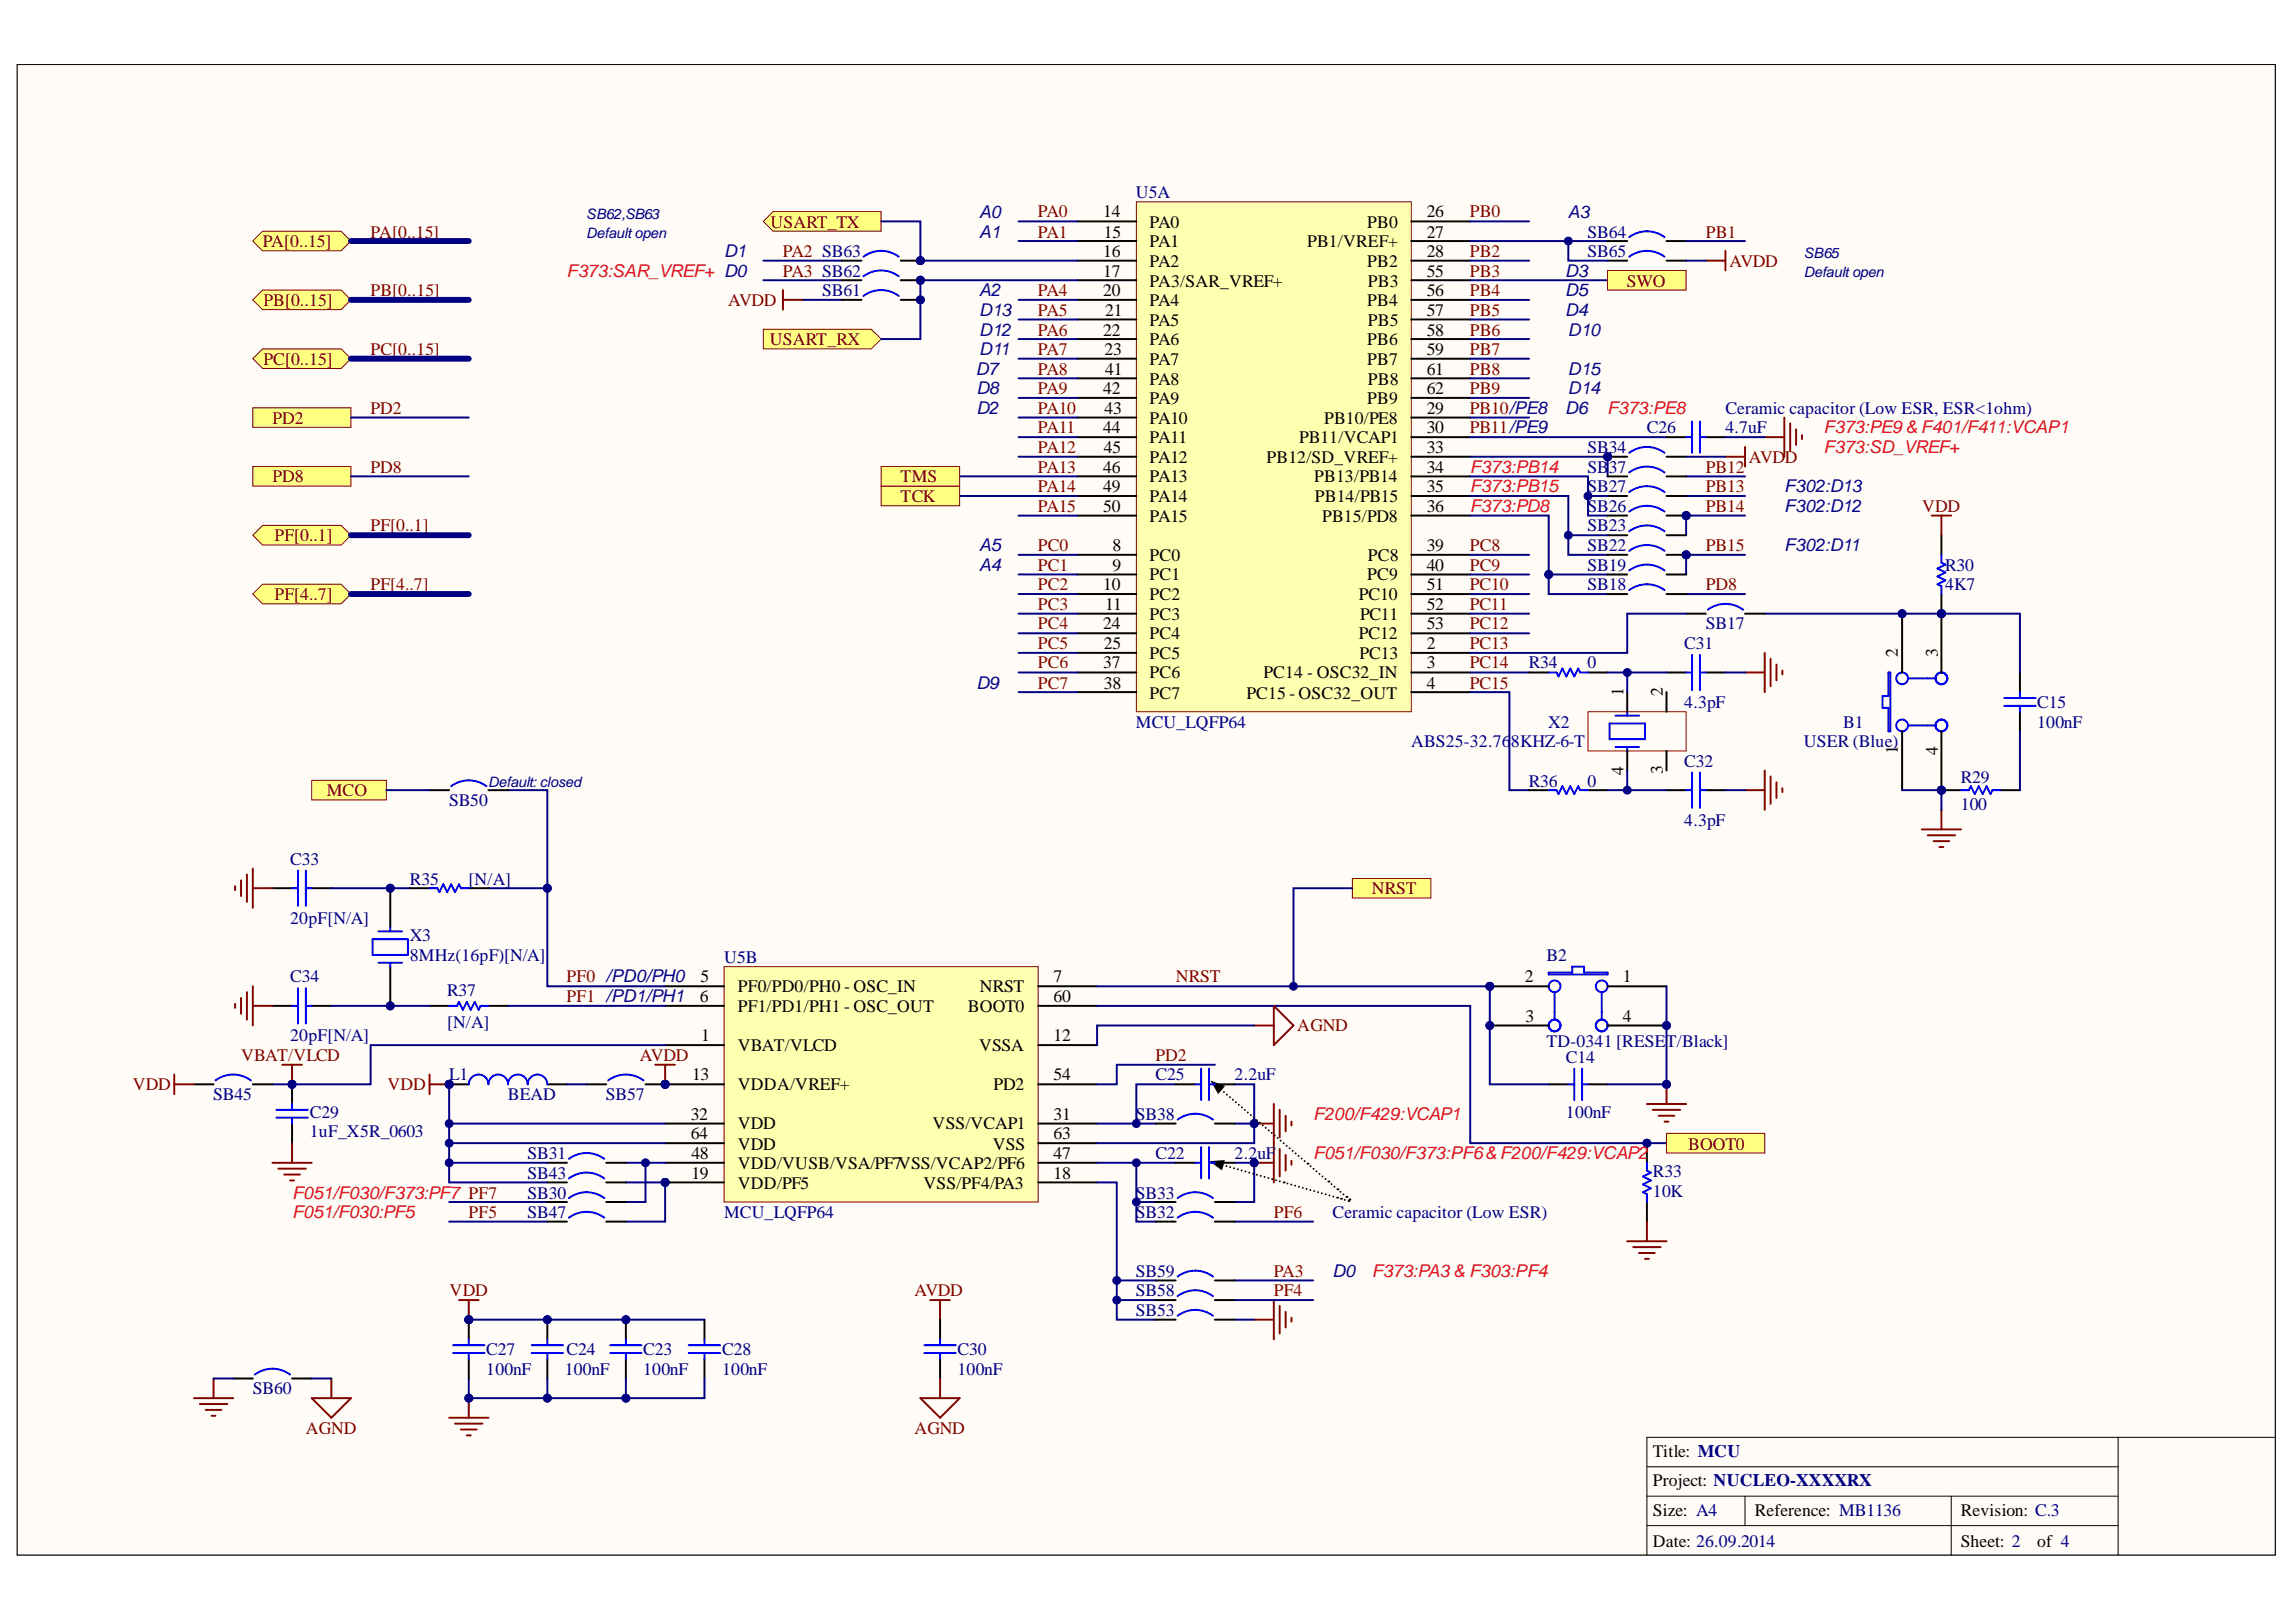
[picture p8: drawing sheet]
<svg xmlns="http://www.w3.org/2000/svg" width="297mm" height="210mm" viewBox="0 0 297 210" stroke-linecap="round" stroke-linejoin="round" font-family="sans-serif">
<defs><g id="words">
<g font-size="2.3" fill="#800000">
<text x="99.7" y="29.5">USART_TX</text>
<text x="134.3" y="28.1">PA0</text>
<text x="190.2" y="28.1">PB0</text>
<text x="34" y="32">PA[0..15]</text>
<text x="47.9" y="30.8">PA[0..15]</text>
<text x="101.3" y="35.8">PA3 SB62</text>
<text x="101.3" y="33.3">PA2 SB63</text>
<text x="134.3" y="30.8">PA1</text>
<text x="190.2" y="33.3">PB2</text>
<text x="190.2" y="35.8">PB3</text>
<text x="220.7" y="30.8">PB1</text>
<text x="223.7" y="34.6">AVDD</text>
<text x="34.1" y="39.6">PB[0..15]</text>
<text x="47.9" y="38.4">PB[0..15]</text>
<text x="94.2" y="39.6">AVDD</text>
<text x="134.3" y="38.4">PA4</text>
<text x="134.3" y="40.9">PA5</text>
<text x="190.2" y="40.9">PB5</text>
<text x="190.2" y="38.4">PB4</text>
<text x="210.5" y="37.1">SWO</text>
<text x="34.1" y="47.2">PC[0..15]</text>
<text x="47.9" y="46">PC[0..15]</text>
<text x="99.6" y="44.7">USART_RX</text>
<text x="134.3" y="43.4">PA6</text>
<text x="134.3" y="46">PA7</text>
<text x="190.2" y="43.4">PB6</text>
<text x="190.2" y="46">PB7</text>
<text x="47.9" y="53.6">PD2</text>
<text x="134.3" y="51">PA9</text>
<text x="134.3" y="53.6">PA10</text>
<text x="134.3" y="48.5">PA8</text>
<text x="190.2" y="53.6">PB10/PE8</text>
<text x="190.2" y="48.5">PB8</text>
<text x="190.2" y="51">PB9</text>
<text x="35.3" y="54.8">PD2</text>
<text x="134.3" y="56.1">PA11</text>
<text x="134.3" y="58.6">PA12</text>
<text x="190.2" y="56.1">PB11/PE9</text>
<text x="226.3" y="59.9">AVDD</text>
<text x="35.3" y="62.4">PD8</text>
<text x="47.9" y="61.2">PD8</text>
<text x="116.5" y="65">TCK</text>
<text x="116.5" y="62.4">TMS</text>
<text x="134.3" y="61.2">PA13</text>
<text x="134.3" y="63.7">PA14</text>
<text x="220.7" y="61.2">PB12</text>
<text x="220.7" y="63.7">PB13</text>
<text x="35.5" y="70">PF[0..1]</text>
<text x="47.9" y="68.8">PF[0..1]</text>
<text x="134.3" y="66.2">PA15</text>
<text x="134.3" y="71.3">PC0</text>
<text x="190.2" y="71.3">PC8</text>
<text x="220.7" y="66.2">PB14</text>
<text x="220.7" y="71.3">PB15</text>
<text x="248.7" y="66.2">VDD</text>
<text x="35.5" y="77.6">PF[4..7]</text>
<text x="47.9" y="76.4">PF[4..7]</text>
<text x="134.3" y="73.8">PC1</text>
<text x="134.3" y="76.4">PC2</text>
<text x="190.2" y="73.8">PC9</text>
<text x="190.2" y="76.4">PC10</text>
<text x="220.7" y="76.4">PD8</text>
<text x="134.3" y="78.9">PC3</text>
<text x="134.3" y="81.4">PC4</text>
<text x="134.3" y="84">PC5</text>
<text x="190.2" y="78.9">PC11</text>
<text x="190.2" y="81.4">PC12</text>
<text x="190.2" y="84">PC13</text>
<text x="134.3" y="86.5">PC6</text>
<text x="134.3" y="89.1">PC7</text>
<text x="190.2" y="86.5">PC14</text>
<text x="190.2" y="89.1">PC15</text>
<text x="42.3" y="103.1">MCO</text>
<text x="177.5" y="115.7">NRST</text>
<text x="73.3" y="127.1">PF0 /PD0/PH0</text>
<text x="73.3" y="129.7">PF1 /PD1/PH1</text>
<text x="152.1" y="127.1">NRST</text>
<text x="31.2" y="137.3">VBAT/VLCD</text>
<text x="82.8" y="137.3">AVDD</text>
<text x="149.5" y="137.3">PD2</text>
<text x="167.8" y="133.5">AGND</text>
<text x="17.2" y="141.1">VDD</text>
<text x="50.1" y="141.1">VDD</text>
<text x="218.4" y="148.8">BOOT0</text>
<text x="60.6" y="157.6">PF5</text>
<text x="164.8" y="157.6">PF6</text>
<text x="58.2" y="167.8">VDD</text>
<text x="118.3" y="167.8">AVDD</text>
<text x="164.8" y="165.2">PA3</text>
<text x="164.8" y="167.8">PF4</text>
<text x="39.6" y="185.5">AGND</text>
<text x="118.3" y="185.5">AGND</text>
</g>
<g font-size="2.3" fill="#0c0087">
<text x="126.7" y="28.2">A0</text>
<text x="202.8" y="28.2">A3</text>
<text x="126.7" y="30.8">A1</text>
<text x="202.5" y="35.8">D3</text>
<text x="126.7" y="38.4">A2</text>
<text x="202.5" y="40.9">D4</text>
<text x="202.5" y="38.4">D5</text>
<text x="126.3" y="53.6">D2</text>
<text x="202.5" y="53.6">D6</text>
<text x="230.8" y="63.7">F302:D13</text>
<text x="126.7" y="71.3">A5</text>
<text x="230.8" y="66.2">F302:D12</text>
<text x="230.8" y="71.3">F302:D11</text>
<text x="126.7" y="73.8">A4</text>
<text x="126.3" y="89.1">D9</text>
</g>
<g font-size="2.3">
<text x="142.7" y="28.1">14</text>
<text x="148.7" y="29.5">PA0</text>
<text x="176.9" y="29.5">PB0</text>
<text x="184.6" y="28.1">26</text>
<text x="142.7" y="33.3">16</text>
<text x="142.7" y="35.8">17</text>
<text x="142.8" y="30.8">15</text>
<text x="148.7" y="32">PA1</text>
<text x="148.7" y="34.6">PA2</text>
<text x="169.1" y="32">PB1/VREF+</text>
<text x="176.9" y="34.6">PB2</text>
<text x="184.6" y="30.8">27</text>
<text x="184.6" y="33.3">28</text>
<text x="184.6" y="35.8">55</text>
<text x="142.7" y="38.4">20</text>
<text x="143" y="40.9">21</text>
<text x="148.7" y="37.1">PA3/SAR_VREF+</text>
<text x="148.7" y="39.6">PA4</text>
<text x="176.9" y="39.6">PB4</text>
<text x="177" y="37.1">PB3</text>
<text x="184.6" y="38.4">56</text>
<text x="184.6" y="40.9">57</text>
<text x="142.7" y="43.4">22</text>
<text x="142.9" y="46">23</text>
<text x="148.7" y="42.2">PA5</text>
<text x="148.7" y="44.7">PA6</text>
<text x="148.7" y="47.2">PA7</text>
<text x="176.9" y="44.7">PB6</text>
<text x="176.9" y="47.2">PB7</text>
<text x="177" y="42.2">PB5</text>
<text x="184.6" y="43.4">58</text>
<text x="184.6" y="46">59</text>
<text x="142.7" y="51">42</text>
<text x="142.9" y="53.6">43</text>
<text x="143" y="48.5">41</text>
<text x="148.7" y="49.8">PA8</text>
<text x="148.7" y="52.3">PA9</text>
<text x="176.9" y="52.3">PB9</text>
<text x="177" y="49.8">PB8</text>
<text x="184.6" y="53.6">29</text>
<text x="184.6" y="48.5">61</text>
<text x="184.6" y="51">62</text>
<text x="142.7" y="56.1">44</text>
<text x="142.8" y="58.6">45</text>
<text x="148.7" y="54.8">PA10</text>
<text x="148.7" y="57.4">PA11</text>
<text x="148.7" y="59.9">PA12</text>
<text x="163.9" y="59.9">PB12/SD_VREF+</text>
<text x="168.1" y="57.4">PB11/VCAP1</text>
<text x="171.3" y="54.8">PB10/PE8</text>
<text x="184.6" y="56.1">30</text>
<text x="184.6" y="58.6">33</text>
<text x="142.7" y="61.2">46</text>
<text x="142.7" y="63.7">49</text>
<text x="148.7" y="62.4">PA13</text>
<text x="148.7" y="65">PA14</text>
<text x="170" y="62.4">PB13/PB14</text>
<text x="170.1" y="65">PB14/PB15</text>
<text x="184.6" y="61.2">34</text>
<text x="184.6" y="63.7">35</text>
<text x="142.7" y="66.2">50</text>
<text x="143.9" y="71.3">8</text>
<text x="148.7" y="67.5">PA15</text>
<text x="171.1" y="67.5">PB15/PD8</text>
<text x="184.6" y="66.2">36</text>
<text x="184.6" y="71.3">39</text>
<text x="142.7" y="76.4">10</text>
<text x="143.9" y="73.8">9</text>
<text x="148.7" y="72.6">PC0</text>
<text x="148.7" y="75.1">PC1</text>
<text x="148.7" y="77.6">PC2</text>
<text x="175.8" y="77.6">PC10</text>
<text x="176.9" y="75.1">PC9</text>
<text x="177" y="72.6">PC8</text>
<text x="184.6" y="73.8">40</text>
<text x="184.6" y="76.4">51</text>
<text x="142.7" y="81.4">24</text>
<text x="142.8" y="84">25</text>
<text x="143" y="78.9">11</text>
<text x="148.7" y="80.2">PC3</text>
<text x="148.7" y="82.7">PC4</text>
<text x="175.8" y="82.7">PC12</text>
<text x="176" y="80.2">PC11</text>
<text x="184.6" y="84">2</text>
<text x="184.6" y="78.9">52</text>
<text x="184.6" y="81.4">53</text>
<text x="142.7" y="86.5">37</text>
<text x="142.8" y="89.1">38</text>
<text x="148.7" y="85.2">PC5</text>
<text x="148.7" y="87.8">PC6</text>
<text x="163.4" y="87.8">PC14 - OSC32_IN</text>
<text x="175.9" y="85.2">PC13</text>
<text x="184.6" y="86.5">3</text>
<text x="184.6" y="89.1">4</text>
<text x="245.5" y="85" transform="rotate(-90 245.5 85)">2</text>
<text x="250.7" y="85" transform="rotate(-90 250.7 85)">3</text>
<text x="148.7" y="90.4">PC7</text>
<text x="161.2" y="90.4">PC15 - OSC32_OUT</text>
<text x="210" y="90.1" transform="rotate(-90 210 90.1)">1</text>
<text x="215.1" y="90.1" transform="rotate(-90 215.1 90.1)">2</text>
<text x="210" y="100.3" transform="rotate(-90 210 100.3)">4</text>
<text x="215.1" y="100.2" transform="rotate(-90 215.1 100.2)">3</text>
<text x="245.5" y="97.6" transform="rotate(-90 245.5 97.6)">1</text>
<text x="250.7" y="97.7" transform="rotate(-90 250.7 97.7)">4</text>
<text x="90.6" y="129.7">6</text>
<text x="90.6" y="127.1">5</text>
<text x="95.5" y="128.4">PF0/PD0/PH0 - OSC_IN</text>
<text x="95.5" y="130.9">PF1/PD1/PH1 - OSC_OUT</text>
<text x="125.2" y="130.9">BOOT0</text>
<text x="126.7" y="128.4">NRST</text>
<text x="136.3" y="127.1">7</text>
<text x="136.3" y="129.7">60</text>
<text x="197.3" y="127.1">2</text>
<text x="209.9" y="127.1">1</text>
<text x="90.7" y="134.7">1</text>
<text x="95.5" y="136">VBAT/VLCD</text>
<text x="126.7" y="136">VSSA</text>
<text x="136.3" y="134.7">12</text>
<text x="197.3" y="132.2">3</text>
<text x="209.9" y="132.2">4</text>
<text x="89.5" y="139.8">13</text>
<text x="95.5" y="141.1">VDDA/VREF+</text>
<text x="128.5" y="141.1">PD2</text>
<text x="136.3" y="139.8">54</text>
<text x="89.4" y="144.9">32</text>
<text x="89.4" y="147.4">64</text>
<text x="95.5" y="146.2">VDD</text>
<text x="95.5" y="148.8">VDD</text>
<text x="120.7" y="146.2">VSS/VCAP1</text>
<text x="128.4" y="148.8">VSS</text>
<text x="136.3" y="144.9">31</text>
<text x="136.3" y="147.4">63</text>
<text x="89.5" y="152.6">19</text>
<text x="89.5" y="150">48</text>
<text x="95.5" y="153.8">VDD/PF5</text>
<text x="95.5" y="151.3">VDD/VUSB/VSA/PF7VSS/VCAP2/PF6</text>
<text x="119.5" y="153.8">VSS/PF4/PA3</text>
<text x="136.3" y="152.6">18</text>
<text x="136.3" y="150">47</text>
<text x="213.8" y="188.6">Title: MCU</text>
<text x="213.8" y="196.2">Size: A4</text>
<text x="213.8" y="192.4">Project: NUCLEO-XXXXRX</text>
<text x="227" y="196.2">Reference: MB1136</text>
<text x="253.7" y="196.2">Revision: C.3</text>
<text x="213.8" y="200.1">Date: 26.09.2014</text>
<text x="253.7" y="200.1">Sheet: 2</text>
<text x="263.6" y="200.1">of 4</text>
</g>
<g font-size="2.3" fill="#000080">
<text x="147" y="25.6">U5A</text>
<text x="205.4" y="30.8">SB64</text>
<text x="205.4" y="33.3">SB65</text>
<text x="106.4" y="38.4">SB61</text>
<text x="223.2" y="53.6">Ceramic capacitor (Low ESR, ESR&lt;1ohm)</text>
<text x="205.4" y="58.6">SB34</text>
<text x="213.1" y="56.1">C26</text>
<text x="223.2" y="56.1">4.7uF</text>
<text x="205.4" y="63.7">SB27</text>
<text x="205.4" y="61.2">SB37</text>
<text x="205.4" y="66.2">SB26</text>
<text x="205.4" y="68.8">SB23</text>
<text x="205.4" y="71.3">SB22</text>
<text x="205.4" y="73.8">SB19</text>
<text x="205.4" y="76.4">SB18</text>
<text x="251.6" y="73.8">R30</text>
<text x="251.6" y="76.4">4K7</text>
<text x="217.9" y="84">C31</text>
<text x="220.7" y="81.4">SB17</text>
<text x="197.8" y="86.5">R34</text>
<text x="205.4" y="86.5">0</text>
<text x="147" y="94.2">MCU_LQFP64</text>
<text x="200.3" y="94.2">X2</text>
<text x="217.9" y="91.7">4.3pF</text>
<text x="238.4" y="94.2">B1</text>
<text x="263.6" y="91.7">C15</text>
<text x="263.6" y="94.2">100nF</text>
<text x="182.6" y="96.7">ABS25-32.76</text>
<text x="195.5" y="96.7">8KHZ-6-T</text>
<text x="197.8" y="101.8">R36</text>
<text x="205.4" y="101.8">0</text>
<text x="217.9" y="99.3">C32</text>
<text x="233.4" y="96.7">USER (Blue)</text>
<text x="253.7" y="101.3">R29</text>
<text x="58.1" y="104.3">SB50</text>
<text x="217.9" y="106.9">4.3pF</text>
<text x="253.7" y="104.8">100</text>
<text x="37.5" y="111.9">C33</text>
<text x="37.5" y="119.5">20pF[N/A]</text>
<text x="53" y="114.5">R35</text>
<text x="60.6" y="114.5">[N/A]</text>
<text x="53" y="121.8">X3</text>
<text x="53" y="124.4">8MHz(16pF)[N/A]</text>
<text x="93.7" y="124.6">U5B</text>
<text x="200.1" y="124.4">B2</text>
<text x="37.5" y="127.1">C34</text>
<text x="57.8" y="128.9">R37</text>
<text x="37.5" y="134.7">20pF[N/A]</text>
<text x="57.8" y="133">[N/A]</text>
<text x="200.1" y="135.5">TD-0341 [RESET/Black]</text>
<text x="202.6" y="137.5">C14</text>
<text x="27.6" y="142.4">SB45</text>
<text x="58.1" y="139.8">L1</text>
<text x="65.7" y="142.4">BEAD</text>
<text x="78.4" y="142.4">SB57</text>
<text x="149.5" y="139.8">C25</text>
<text x="159.7" y="139.8">2.2uF</text>
<text x="40.1" y="144.6">C29</text>
<text x="40.1" y="147.2">1uF_X5R_0603</text>
<text x="147" y="144.9">SB38</text>
<text x="202.6" y="144.6">100nF</text>
<text x="68.2" y="150">SB31</text>
<text x="68.2" y="152.6">SB43</text>
<text x="68.2" y="155.1">SB30</text>
<text x="147" y="155.1">SB33</text>
<text x="149.5" y="150">C22</text>
<text x="159.7" y="150">2.2uF</text>
<text x="213.8" y="152.3">R33</text>
<text x="213.8" y="154.9">10K</text>
<text x="68.2" y="157.6">SB47</text>
<text x="93.7" y="157.6">MCU_LQFP64</text>
<text x="147" y="157.6">SB32</text>
<text x="172.4" y="157.6">Ceramic capacitor (Low ESR)</text>
<text x="147" y="165.2">SB59</text>
<text x="147" y="167.8">SB58</text>
<text x="147" y="170.3">SB53</text>
<text x="62.9" y="175.4">C27</text>
<text x="62.9" y="177.9">100nF</text>
<text x="73.1" y="177.9">100nF</text>
<text x="73.3" y="175.4">C24</text>
<text x="83.2" y="175.4">C23</text>
<text x="83.2" y="177.9">100nF</text>
<text x="93.4" y="175.4">C28</text>
<text x="93.4" y="177.9">100nF</text>
<text x="123.9" y="175.4">C30</text>
<text x="123.9" y="177.9">100nF</text>
<text x="32.7" y="180.5">SB60</text>
</g>
<g font-size="2.3" fill="#ee0e22">
<text x="73.3" y="35.8">F373:SAR_VREF+ D0</text>
<text x="207.9" y="53.6">F373:PE8</text>
<text x="235.9" y="56.1">F373:PE9 &amp; F401/F411:VCAP1</text>
<text x="235.9" y="58.6">F373:SD_VREF+</text>
<text x="190.2" y="61.2">F373:PB14</text>
<text x="190.2" y="63.7">F373:PB15</text>
<text x="190.2" y="66.2">F373:PD8</text>
<text x="169.9" y="145">F200/F429:VCAP1</text>
<text x="37.8" y="155.1">F051/F030/F373:PF7 PF7</text>
<text x="169.9" y="150">F051/F030/F373:PF6&amp;F200/F429:VCAP2</text>
<text x="37.8" y="157.6">F051/F030:PF5</text>
<text x="177.5" y="165.2">F373:PA3 &amp; F303:PF4</text>
</g>
<g font-size="2.3" fill="#11037f">
<text x="93.7" y="33.3">D1</text>
<text x="126.7" y="40.9">D13</text>
<text x="126.7" y="43.4">D12</text>
<text x="126.7" y="46">D11</text>
<text x="202.8" y="43.4">D10</text>
<text x="126.2" y="48.5">D7</text>
<text x="126.3" y="51">D8</text>
<text x="202.8" y="51">D14</text>
<text x="202.8" y="48.5">D15</text>
<text x="172.4" y="165.2">D0</text>
</g>
<g font-size="1.9" fill="#000080">
<text x="75.8" y="28.3">SB62,SB63</text>
<text x="75.8" y="30.8">Defaultopen</text>
<text x="233.4" y="35.9">Defaultopen</text>
<text x="233.4" y="33.4">SB65</text>
<text x="63.2" y="101.9">Default: closed</text>
</g>
</g></defs>
<path d="M2.2 8.4h292.2v192.8h-292.2z" fill-rule="evenodd" fill="#fffcf8"/>
<path d="M2.2 8.4h292.2v192.8h-292.2z" fill="none" stroke="#000" stroke-width=".13"/>
<path d="M2.2 8.4h292.2v192.8h-292.2z" fill-rule="evenodd" fill="#fffcf8"/>
<path d="M2.2 8.4h292.2v192.8h-292.2zM213.1 189.8h60.9M213.1 193.6h60.9M213.1 197.4h60.9M225.8 193.6v3.8M252.4 193.6v7.6M274 186v15.2M294.4 186h-81.3v15.2" fill="none" stroke="#000" stroke-width=".13"/>
<circle cx="81" cy="170.8" r=".51" fill="#000080"/>
<circle cx="81" cy="170.8" r=".51" fill="none" stroke="#000080" stroke-width=".13"/>
<path d="M81 170.8v2.5" fill="none" stroke="#000" stroke-width=".25"/>
<circle cx="81" cy="170.8" r=".51" fill="#000080"/>
<circle cx="81" cy="170.8" r=".51" fill="none" stroke="#000080" stroke-width=".13"/>
<path d="M81 175.9v2.5M91.1 170.8v2.5M91.1 175.9v2.5" fill="none" stroke="#000" stroke-width=".25"/>
<path d="M78.9 175.1h4.1M78.9 174.1h4.1M81 173.3v.8M81 175.1v.8M89.1 175.1h4.1M89.1 174.1h4.1M91.1 173.3v.8M91.1 175.1v.8" fill="none" stroke="#00f" stroke-width=".25"/>
<circle cx="70.8" cy="170.8" r=".51" fill="#000080"/>
<circle cx="70.8" cy="170.8" r=".51" fill="none" stroke="#000080" stroke-width=".13"/>
<path d="M70.8 170.8v2.5" fill="none" stroke="#000" stroke-width=".25"/>
<circle cx="70.8" cy="170.8" r=".51" fill="#000080"/>
<circle cx="70.8" cy="170.8" r=".51" fill="none" stroke="#000080" stroke-width=".13"/>
<path d="M70.8 175.9v2.5" fill="none" stroke="#000" stroke-width=".25"/>
<path d="M68.8 175.1h4M68.8 174.1h4M70.8 173.3v.8M70.8 175.1v.8" fill="none" stroke="#00f" stroke-width=".25"/>
<path d="M58.1 183.5h5.1M58.9 184.2h3.5M59.6 185h2.1M60.4 185.8h.5M60.6 180.9v2.6" fill="none" stroke="#800000" stroke-width=".25"/>
<circle cx="60.6" cy="180.9" r=".51" fill="#000080"/>
<circle cx="60.6" cy="180.9" r=".51" fill="none" stroke="#000080" stroke-width=".13"/>
<path d="M60.6 178.4v2.5h10.2v-2.5" fill="none" stroke="#000080" stroke-width=".25"/>
<circle cx="70.8" cy="180.9" r=".51" fill="#000080"/>
<circle cx="70.8" cy="180.9" r=".51" fill="none" stroke="#000080" stroke-width=".13"/>
<circle cx="60.6" cy="180.9" r=".51" fill="#000080"/>
<circle cx="60.6" cy="180.9" r=".51" fill="none" stroke="#000080" stroke-width=".13"/>
<path d="M35.2 114.9h2.6M40.3 114.9h2.6M35.2 130.2h2.6M40.3 130.2h2.6" fill="none" stroke="#000" stroke-width=".25"/>
<path d="M37.8 114.9h.8M38.6 112.7v4.5M39.6 112.7v4.5M39.6 114.9h.7M37.8 130.2h.8M38.6 127.9v4.6M39.6 130.2h.7M39.6 127.9v4.6" fill="none" stroke="#00f" stroke-width=".25"/>
<circle cx="50.5" cy="130.2" r=".51" fill="#000080"/>
<circle cx="50.5" cy="130.2" r=".51" fill="none" stroke="#000080" stroke-width=".13"/>
<circle cx="50.5" cy="114.9" r=".51" fill="#000080"/>
<circle cx="50.5" cy="114.9" r=".51" fill="none" stroke="#000080" stroke-width=".13"/>
<path d="M50.5 125.1v5.1" fill="none" stroke="#000" stroke-width=".25"/>
<circle cx="50.5" cy="130.2" r=".51" fill="#000080"/>
<circle cx="50.5" cy="130.2" r=".51" fill="none" stroke="#000080" stroke-width=".13"/>
<path d="M50.5 114.9v5.1" fill="none" stroke="#000" stroke-width=".25"/>
<circle cx="50.5" cy="114.9" r=".51" fill="#000080"/>
<circle cx="50.5" cy="114.9" r=".51" fill="none" stroke="#000080" stroke-width=".13"/>
<path d="M48.2 121.5h4.6v2.1h-4.6zM49 120.5h3M49 124.6h3M50.5 120v.5M50.5 124.6v.5M58.1 130.2h1l.3-.5 .5 1 .5-1 .5 1 .5-1 .5 1 .3-.5h1" fill="none" stroke="#00f" stroke-width=".25"/>
<path d="M30.4 114.7v.5M31.2 113.9v2.1M31.9 113.2v3.5M32.7 112.4v5.1M32.7 114.9h2.5M30.4 129.9v.5M31.2 129.2v2M31.9 128.4v3.5M32.7 127.6v5.1M32.7 130.2h2.5" fill="none" stroke="#800000" stroke-width=".25"/>
<path d="M55.6 130.2h2.5M63.2 130.2h2.5" fill="none" stroke="#000" stroke-width=".25"/>
<path d="M42.9 130.2h12.7M81 178.4v2.5h10.1v-2.5" fill="none" stroke="#000080" stroke-width=".25"/>
<circle cx="81" cy="180.9" r=".51" fill="#000080"/>
<circle cx="81" cy="180.9" r=".51" fill="none" stroke="#000080" stroke-width=".13"/>
<path d="M162.3 170.8h2.5M164.8 168.2v5.1M165.6 169v3.6M166.3 169.8v2M167.1 170.5v.5" fill="none" stroke="#800000" stroke-width=".25"/>
<path d="M70.8 180.9h10.2" fill="none" stroke="#000080" stroke-width=".25"/>
<circle cx="81" cy="180.9" r=".51" fill="#000080"/>
<circle cx="81" cy="180.9" r=".51" fill="none" stroke="#000080" stroke-width=".13"/>
<circle cx="70.8" cy="180.9" r=".51" fill="#000080"/>
<circle cx="70.8" cy="180.9" r=".51" fill="none" stroke="#000080" stroke-width=".13"/>
<circle cx="60.6" cy="170.8" r=".51" fill="#000080"/>
<circle cx="60.6" cy="170.8" r=".51" fill="none" stroke="#000080" stroke-width=".13"/>
<path d="M60.6 170.8v2.5" fill="none" stroke="#000" stroke-width=".25"/>
<circle cx="60.6" cy="170.8" r=".51" fill="#000080"/>
<circle cx="60.6" cy="170.8" r=".51" fill="none" stroke="#000080" stroke-width=".13"/>
<path d="M60.6 175.9v2.5" fill="none" stroke="#000" stroke-width=".25"/>
<path d="M58.6 175.1h4.1M58.6 174.1h4.1M60.6 173.3v.8M60.6 175.1v.8" fill="none" stroke="#00f" stroke-width=".25"/>
<path d="M60.6 170.8h30.5" fill="none" stroke="#000080" stroke-width=".25"/>
<circle cx="60.6" cy="170.8" r=".51" fill="#000080"/>
<circle cx="60.6" cy="170.8" r=".51" fill="none" stroke="#000080" stroke-width=".13"/>
<path d="M147 26.1h35.6v66h-35.6z" fill-rule="evenodd" fill="#ffffb0"/>
<path d="M147 26.1h35.6v66h-35.6z" fill="none" stroke="#800000" stroke-width=".13"/>
<g fill="none" stroke="#000" stroke-width=".25">
<path d="M139.4 28.7h7.6M139.4 31.2h7.6M139.4 33.7h7.6M139.4 36.3h7.6M139.4 38.8h7.6M182.6 28.7h7.6M182.6 33.7h7.6M182.6 36.3h7.6M182.6 38.8h7.6M182.6 31.2h7.6M139.4 41.3h7.6M139.4 43.9h7.6"/>
<path d="M139.4 46.4h7.6M139.4 54h7.6M139.4 56.6h7.6M139.4 59.1h7.6M139.4 49h7.6M139.4 51.5h7.6M182.6 41.3h7.6M182.6 43.9h7.6M182.6 46.4h7.6M182.6 54h7.6M182.6 56.6h7.6M182.6 59.1h7.6"/>
<path d="M182.6 49h7.6M182.6 51.5h7.6M139.4 71.8h7.6M139.4 74.3h7.6M139.4 76.9h7.6M139.4 79.4h7.6M139.4 61.6h7.6M139.4 64.2h7.6M139.4 66.7h7.6M182.6 71.8h7.6M182.6 76.9h7.6M182.6 79.4h7.6"/>
<path d="M182.6 61.7h7.6M182.6 64.2h7.6M182.6 66.7h7.6M182.6 74.3h7.6M139.4 84.5h7.6M139.4 87h7.6M139.4 89.6h7.6M139.4 82h7.6M182.6 84.5h7.6M182.6 87h7.6M182.6 89.6h7.6M182.6 82h7.6"/>
</g>
<circle cx="86" cy="140.3" r=".51" fill="#000080"/>
<circle cx="86" cy="140.3" r=".51" fill="none" stroke="#000080" stroke-width=".13"/>
<circle cx="86.1" cy="153" r=".51" fill="#000080"/>
<circle cx="86.1" cy="153" r=".51" fill="none" stroke="#000080" stroke-width=".13"/>
<path d="M93.7 125.1h40.6v30.5h-40.6z" fill-rule="evenodd" fill="#ffffb0"/>
<path d="M93.7 125.1h40.6v30.5h-40.6z" fill="none" stroke="#800000" stroke-width=".13"/>
<path d="M86 135.2h7.7M86 127.6h7.7M86 130.2h7.7M134.3 135.2h7.6M134.3 127.6h7.6M86 140.3h7.7" fill="none" stroke="#000" stroke-width=".25"/>
<circle cx="86" cy="140.3" r=".51" fill="#000080"/>
<circle cx="86" cy="140.3" r=".51" fill="none" stroke="#000080" stroke-width=".13"/>
<path d="M86 153h7.7M134.3 153h7.6" fill="none" stroke="#000" stroke-width=".25"/>
<circle cx="86.1" cy="153" r=".51" fill="#000080"/>
<circle cx="86.1" cy="153" r=".51" fill="none" stroke="#000080" stroke-width=".13"/>
<path d="M134.3 130.2h7.6M86 145.4h7.7M86 150.5h7.7M86 147.9h7.7M134.3 145.4h7.6M134.3 150.5h7.6M134.3 147.9h7.6M134.3 140.3h7.6" fill="none" stroke="#000" stroke-width=".25"/>
<g fill="none" stroke="#000080" stroke-width=".25">
<path d="M131.8 28.7h7.6M131.8 31.2h7.6M131.8 38.8h7.6M190.2 28.7h7.6M190.2 38.8h7.6M190.2 31.2h17.8M190.2 33.7h7.6M190.2 36.3h17.8M131.8 43.9h7.6M131.8 46.4h7.6M131.8 49h7.6M131.8 51.5h7.6"/>
<path d="M131.8 54h7.6M131.8 56.6h7.6M131.8 59.1h7.6M190.2 43.9h7.6M190.2 46.4h7.6M190.2 49h7.6M190.2 51.5h7.6M190.2 54h7.6M190.2 41.3h7.6M124.2 61.6h15.2M124.2 64.2h15.2M131.8 66.7h7.6"/>
<path d="M131.8 71.8h7.6M131.8 74.3h7.6M131.8 76.9h7.6M131.8 79.4h7.6M190.2 71.8h7.6M190.2 76.9h7.6M190.2 79.4h7.6M190.2 74.3h7.6M131.8 82h7.6M131.8 84.5h7.6M131.8 87h7.6M131.8 89.6h7.6"/>
<path d="M190.2 89.6h5.1v12.7h2.5M190.2 82h7.6M190.2 87h7.6M63.2 114.9h7.6v12.7h15.2M65.7 130.2h20.3"/>
</g>
<circle cx="70.8" cy="114.9" r=".51" fill="#000080"/>
<circle cx="70.8" cy="114.9" r=".51" fill="none" stroke="#000080" stroke-width=".13"/>
<path d="M205.4 92.1h12.7v5.1h-12.7z" fill="none" stroke="#800000" stroke-width=".13"/>
<g fill="none" stroke="#00f" stroke-width=".25">
<path d="M200.4 87h1l.2 .5 .5-1 .5 1 .6-1 .5 1 .5-1 .2 .5h1M208.2 93.6h4.6v2.1h-4.6zM209 92.6h3M209 96.7h3M210.5 92.1v.5M210.5 96.7v.5M218.1 87h.8M218.9 84.7v4.6M218.9 100v4.5M219.9 84.7v4.6M219.9 100v4.5M219.9 87h.8"/>
<path d="M200.4 102.3h1l.2 .5 .5-1.1 .5 1.1 .6-1.1 .5 1.1 .5-1.1 .2 .6h1M218.1 102.3h.8M219.9 102.3h.8"/>
</g>
<path d="M197.8 87h2.6M205.4 87h2.6M210.5 89.6v2.5M210.5 97.2v2.5M215.6 89.6v2.5M215.6 97.2v2.5M215.6 87h2.5M220.7 87h2.5M197.8 102.3h2.6M205.4 102.3h2.6M215.6 102.3h2.5M220.7 102.3h2.5" fill="none" stroke="#000" stroke-width=".25"/>
<path d="M225.8 87h2.5M228.3 84.5v5.1M228.3 99.7v5.1M229.1 85.3v3.5M229.8 86v2M230.6 86.8v.5M225.8 102.3h2.5M229.1 100.5v3.5M229.8 101.2v2.1M230.6 102v.5" fill="none" stroke="#800000" stroke-width=".25"/>
<path d="M208 87h7.6M210.5 87v2.6M223.2 87h2.6M208 102.3h7.6M223.2 102.3h2.6" fill="none" stroke="#000080" stroke-width=".25"/>
<circle cx="210.5" cy="87" r=".51" fill="#000080"/>
<circle cx="210.5" cy="87" r=".51" fill="none" stroke="#000080" stroke-width=".13"/>
<path d="M210.5 99.7v2.6" fill="none" stroke="#000080" stroke-width=".25"/>
<circle cx="210.5" cy="102.3" r=".51" fill="#000080"/>
<circle cx="210.5" cy="102.3" r=".51" fill="none" stroke="#000080" stroke-width=".13"/>
<path d="M98.8 36.3h10.1M225.8 66.7h-7.7v2.6M159.7 165.7h10.2" fill="none" stroke="#000080" stroke-width=".25"/>
<circle cx="218.1" cy="66.7" r=".51" fill="#000080"/>
<circle cx="218.1" cy="66.7" r=".51" fill="none" stroke="#000080" stroke-width=".13"/>
<path d="M225.8 71.8h-7.7v2.5" fill="none" stroke="#000080" stroke-width=".25"/>
<circle cx="218.1" cy="71.8" r=".51" fill="#000080"/>
<circle cx="218.1" cy="71.8" r=".51" fill="none" stroke="#000080" stroke-width=".13"/>
<path d="M190.2 61.7h15.2v5h2.6M190.2 64.2h12.7v7.6h5.1M190.2 66.7h10.2v7.6h7.6" fill="none" stroke="#000080" stroke-width=".25"/>
<circle cx="200.4" cy="74.3" r=".51" fill="#000080"/>
<circle cx="200.4" cy="74.3" r=".51" fill="none" stroke="#000080" stroke-width=".13"/>
<circle cx="215.6" cy="132.7" r=".51" fill="#000080"/>
<circle cx="215.6" cy="132.7" r=".51" fill="none" stroke="#000080" stroke-width=".13"/>
<circle cx="192.7" cy="132.7" r=".51" fill="#000080"/>
<circle cx="192.7" cy="132.7" r=".51" fill="none" stroke="#000080" stroke-width=".13"/>
<circle cx="192.7" cy="127.6" r=".51" fill="#000080"/>
<circle cx="192.7" cy="127.6" r=".51" fill="none" stroke="#000080" stroke-width=".13"/>
<g fill="none" stroke="#00f" stroke-width=".25">
<path d="M200.4 125.9h3v-.8h1.5v.8h3.1v.2h-7.6zM201.1 128.4v3.5M207.2 128.4v3.5"/>
<circle cx="201.1" cy="127.6" r=".76"/>
<circle cx="201.1" cy="132.7" r=".76"/>
<circle cx="207.2" cy="127.6" r=".76"/>
<circle cx="207.2" cy="132.7" r=".76"/>
</g>
<path d="M208 127.6h7.6M208 132.7h7.6" fill="none" stroke="#000" stroke-width=".25"/>
<circle cx="215.6" cy="132.7" r=".51" fill="#000080"/>
<circle cx="215.6" cy="132.7" r=".51" fill="none" stroke="#000080" stroke-width=".13"/>
<path d="M192.7 132.7h7.7" fill="none" stroke="#000" stroke-width=".25"/>
<circle cx="192.7" cy="132.7" r=".51" fill="#000080"/>
<circle cx="192.7" cy="132.7" r=".51" fill="none" stroke="#000080" stroke-width=".13"/>
<path d="M192.7 127.6h7.7" fill="none" stroke="#000" stroke-width=".25"/>
<circle cx="192.7" cy="127.6" r=".51" fill="#000080"/>
<circle cx="192.7" cy="127.6" r=".51" fill="none" stroke="#000080" stroke-width=".13"/>
<path d="M213.1 142.9h5M213.8 143.6h3.6M214.6 144.4h2M215.3 145.1h.6M215.6 140.3v2.6" fill="none" stroke="#800000" stroke-width=".25"/>
<circle cx="215.6" cy="140.3" r=".51" fill="#000080"/>
<circle cx="215.6" cy="140.3" r=".51" fill="none" stroke="#000080" stroke-width=".13"/>
<path d="M200.4 140.3h2.5M205.4 140.3h2.6" fill="none" stroke="#000" stroke-width=".25"/>
<path d="M203.7 138.3v4.1M204.7 138.3v4.1M202.9 140.3h.8M204.7 140.3h.7" fill="none" stroke="#00f" stroke-width=".25"/>
<path d="M215.6 127.6v12.7h-7.6" fill="none" stroke="#000080" stroke-width=".25"/>
<circle cx="215.6" cy="140.3" r=".51" fill="#000080"/>
<circle cx="215.6" cy="140.3" r=".51" fill="none" stroke="#000080" stroke-width=".13"/>
<path d="M141.9 127.6h50.8v12.7h7.7" fill="none" stroke="#000080" stroke-width=".25"/>
<circle cx="192.7" cy="127.6" r=".51" fill="#000080"/>
<circle cx="192.7" cy="127.6" r=".51" fill="none" stroke="#000080" stroke-width=".13"/>
<circle cx="213.1" cy="147.9" r=".51" fill="#000080"/>
<circle cx="213.1" cy="147.9" r=".51" fill="none" stroke="#000080" stroke-width=".13"/>
<path d="M213.1 147.9v2.6M213.1 155.6v2.5" fill="none" stroke="#000" stroke-width=".25"/>
<circle cx="213.1" cy="147.9" r=".51" fill="#000080"/>
<circle cx="213.1" cy="147.9" r=".51" fill="none" stroke="#000080" stroke-width=".13"/>
<path d="M213.1 150.5v1l.5 .2-1 .6 1 .5-1 .5 1 .5-1 .5 .5 .2v1.1" fill="none" stroke="#00f" stroke-width=".25"/>
<path d="M162.3 145.4h2.5M164.8 142.9v5M165.6 143.6v3.6M166.3 144.4v2M167.1 145.1v.6M213.1 158.1v2.5M210.5 160.6h5.1M211.3 161.4h3.5M212 162.2h2.1M212.8 162.9h.5" fill="none" stroke="#800000" stroke-width=".25"/>
<path d="M141.9 130.2h48.3v17.7h25.4" fill="none" stroke="#000080" stroke-width=".25"/>
<circle cx="162.3" cy="145.4" r=".51" fill="#000080"/>
<circle cx="162.3" cy="145.4" r=".51" fill="none" stroke="#000080" stroke-width=".13"/>
<circle cx="251.2" cy="79.4" r=".51" fill="#000080"/>
<circle cx="251.2" cy="79.4" r=".51" fill="none" stroke="#000080" stroke-width=".13"/>
<path d="M251.2 69.3v2.5M251.2 76.9v2.5" fill="none" stroke="#000" stroke-width=".25"/>
<circle cx="251.2" cy="79.4" r=".51" fill="#000080"/>
<circle cx="251.2" cy="79.4" r=".51" fill="none" stroke="#000080" stroke-width=".13"/>
<path d="M251.2 71.8v1l.5 .3-1 .5 1 .5-1 .5 1 .5-1 .5 .5 .3v1" fill="none" stroke="#00f" stroke-width=".25"/>
<circle cx="251.2" cy="102.3" r=".51" fill="#000080"/>
<circle cx="251.2" cy="102.3" r=".51" fill="none" stroke="#000080" stroke-width=".13"/>
<circle cx="251.2" cy="79.4" r=".51" fill="#000080"/>
<circle cx="251.2" cy="79.4" r=".51" fill="none" stroke="#000080" stroke-width=".13"/>
<circle cx="246.1" cy="79.4" r=".51" fill="#000080"/>
<circle cx="246.1" cy="79.4" r=".51" fill="none" stroke="#000080" stroke-width=".13"/>
<g fill="none" stroke="#00f" stroke-width=".25">
<path d="M244.3 87h.3v7.6h-.3v-3h-.8v-1.5h.8zM246.8 93.9h3.6M246.8 87.8h3.6"/>
<circle cx="246.1" cy="93.9" r=".76"/>
<circle cx="246.1" cy="87.8" r=".76"/>
<circle cx="251.2" cy="87.8" r=".76"/>
<circle cx="251.2" cy="93.9" r=".76"/>
</g>
<path d="M246.1 94.6v7.7M251.2 94.6v7.7" fill="none" stroke="#000" stroke-width=".25"/>
<circle cx="251.2" cy="102.3" r=".51" fill="#000080"/>
<circle cx="251.2" cy="102.3" r=".51" fill="none" stroke="#000080" stroke-width=".13"/>
<path d="M251.2 79.4v7.6" fill="none" stroke="#000" stroke-width=".25"/>
<circle cx="251.2" cy="79.4" r=".51" fill="#000080"/>
<circle cx="251.2" cy="79.4" r=".51" fill="none" stroke="#000080" stroke-width=".13"/>
<path d="M246.1 79.4v7.6" fill="none" stroke="#000" stroke-width=".25"/>
<circle cx="246.1" cy="79.4" r=".51" fill="#000080"/>
<circle cx="246.1" cy="79.4" r=".51" fill="none" stroke="#000080" stroke-width=".13"/>
<path d="M248.6 107.3h5.1M249.4 108.1h3.5M250.2 108.9h2M250.9 109.6h.5M251.2 104.8v2.5" fill="none" stroke="#800000" stroke-width=".25"/>
<path d="M246.1 102.3h5.1v2.5" fill="none" stroke="#000080" stroke-width=".25"/>
<circle cx="251.2" cy="102.3" r=".51" fill="#000080"/>
<circle cx="251.2" cy="102.3" r=".51" fill="none" stroke="#000080" stroke-width=".13"/>
<path d="M261.3 87v2.6M261.3 92.1v2.5" fill="none" stroke="#000" stroke-width=".25"/>
<path d="M259.3 90.3h4.1M259.3 91.3h4.1M261.3 89.6v.7M261.3 91.3v.8" fill="none" stroke="#00f" stroke-width=".25"/>
<circle cx="251.2" cy="102.3" r=".51" fill="#000080"/>
<circle cx="251.2" cy="102.3" r=".51" fill="none" stroke="#000080" stroke-width=".13"/>
<path d="M251.2 102.3h2.5M258.8 102.3h2.5" fill="none" stroke="#000" stroke-width=".25"/>
<circle cx="251.2" cy="102.3" r=".51" fill="#000080"/>
<circle cx="251.2" cy="102.3" r=".51" fill="none" stroke="#000080" stroke-width=".13"/>
<path d="M253.7 102.3h1l.3-.6 .5 1.1 .5-1.1 .5 1.1 .5-1.1 .5 1.1 .3-.5h1" fill="none" stroke="#00f" stroke-width=".25"/>
<path d="M103.8 38.8h5.1M228.3 79.4h33v7.6M261.3 94.6v7.7M141.9 145.4h7.7M152.1 140.3h-5.1v5.1" fill="none" stroke="#000080" stroke-width=".25"/>
<path d="M228.3 56.6h2.5M230.8 54v5.1M231.6 54.8v3.5M232.4 55.6v2M233.1 56.3v.5" fill="none" stroke="#800000" stroke-width=".25"/>
<circle cx="147" cy="145.4" r=".51" fill="#000080"/>
<circle cx="147" cy="145.4" r=".51" fill="none" stroke="#000080" stroke-width=".13"/>
<path d="M190.2 59.1h17.8v2.6M190.2 56.6h25.4M218.1 61.7h7.7M159.7 140.3h2.6v7.6h-20.4" fill="none" stroke="#000080" stroke-width=".25"/>
<circle cx="208" cy="59.1" r=".51" fill="#000080"/>
<circle cx="208" cy="59.1" r=".51" fill="none" stroke="#000080" stroke-width=".13"/>
<path d="M162.3 150.5h2.5M164.8 147.9v5.1M165.6 148.7v3.6M166.3 149.5v2M167.1 150.2v.5" fill="none" stroke="#800000" stroke-width=".25"/>
<circle cx="162.3" cy="150.5" r=".51" fill="#000080"/>
<circle cx="162.3" cy="150.5" r=".51" fill="none" stroke="#000080" stroke-width=".13"/>
<path d="M141.9 150.5h10.2M159.7 150.5h2.6v5.1h-2.6" fill="none" stroke="#000080" stroke-width=".25"/>
<circle cx="162.3" cy="150.5" r=".51" fill="#000080"/>
<circle cx="162.3" cy="150.5" r=".51" fill="none" stroke="#000080" stroke-width=".13"/>
<path d="M58.1 155.6h12.7M81 150.5h5M83.5 150.5v5.1h-2.5" fill="none" stroke="#000080" stroke-width=".25"/>
<circle cx="83.5" cy="150.5" r=".51" fill="#000080"/>
<circle cx="83.5" cy="150.5" r=".51" fill="none" stroke="#000080" stroke-width=".13"/>
<path d="M81 153h5v5.1h-5" fill="none" stroke="#000080" stroke-width=".25"/>
<circle cx="86.1" cy="153" r=".51" fill="#000080"/>
<circle cx="86.1" cy="153" r=".51" fill="none" stroke="#000080" stroke-width=".13"/>
<path d="M58.1 158.1h12.7" fill="none" stroke="#000080" stroke-width=".25"/>
<path d="M175 113.7h10.1v2.5h-10.1z" fill-rule="evenodd" fill="#ffff80"/>
<path d="M175 113.7h10.1v2.5h-10.1z" fill="none" stroke="#800000" stroke-width=".13"/>
<path d="M40.3 101h9.7v2.5h-9.7z" fill-rule="evenodd" fill="#ffff80"/>
<path d="M40.3 101h9.7v2.5h-9.7z" fill="none" stroke="#800000" stroke-width=".13"/>
<path d="M42.9 114.9h10.1M65.7 102.3h5.1v12.6" fill="none" stroke="#000080" stroke-width=".25"/>
<circle cx="70.8" cy="114.9" r=".51" fill="#000080"/>
<circle cx="70.8" cy="114.9" r=".51" fill="none" stroke="#000080" stroke-width=".13"/>
<path d="M175 114.9h-7.7v12.7" fill="none" stroke="#000080" stroke-width=".25"/>
<circle cx="167.3" cy="127.6" r=".51" fill="#000080"/>
<circle cx="167.3" cy="127.6" r=".51" fill="none" stroke="#000080" stroke-width=".13"/>
<path d="M98.8 33.7h10.1" fill="none" stroke="#000080" stroke-width=".25"/>
<path d="M98.8 42.6h13.9l1.3 1.3-1.3 1.3h-13.9z" fill-rule="evenodd" fill="#ffff80"/>
<path d="M98.8 42.6h13.9l1.3 1.3-1.3 1.3h-13.9z" fill="none" stroke="#800000" stroke-width=".13"/>
<path d="M98.8 28.7l1.2-1.3h14v2.5h-14z" fill-rule="evenodd" fill="#ffff80"/>
<path d="M98.8 28.7l1.2-1.3h14v2.5h-14z" fill="none" stroke="#800000" stroke-width=".13"/>
<path d="M114 28.7h5.1v5h20.3" fill="none" stroke="#000080" stroke-width=".25"/>
<circle cx="119.1" cy="33.7" r=".51" fill="#000080"/>
<circle cx="119.1" cy="33.7" r=".51" fill="none" stroke="#000080" stroke-width=".13"/>
<path d="M139.4 36.3h-20.3v7.6h-5.1" fill="none" stroke="#000080" stroke-width=".25"/>
<circle cx="119.1" cy="36.3" r=".51" fill="#000080"/>
<circle cx="119.1" cy="36.3" r=".51" fill="none" stroke="#000080" stroke-width=".13"/>
<path d="M249.9 66.7h2.5M251.2 66.7v2.6M59.4 168.2h2.5M60.6 168.2v2.6" fill="none" stroke="#800000" stroke-width=".25"/>
<circle cx="60.6" cy="170.8" r=".51" fill="#000080"/>
<circle cx="60.6" cy="170.8" r=".51" fill="none" stroke="#000080" stroke-width=".13"/>
<path d="M55.6 139.1v2.5M55.6 140.3h2.5" fill="none" stroke="#800000" stroke-width=".25"/>
<circle cx="58.1" cy="140.3" r=".51" fill="#000080"/>
<circle cx="58.1" cy="140.3" r=".51" fill="none" stroke="#000080" stroke-width=".13"/>
<circle cx="58.1" cy="140.3" r=".51" fill="#000080"/>
<circle cx="58.1" cy="140.3" r=".51" fill="none" stroke="#000080" stroke-width=".13"/>
<path d="M58.1 140.3h2.5" fill="none" stroke="#000" stroke-width=".25"/>
<circle cx="58.1" cy="140.3" r=".51" fill="#000080"/>
<circle cx="58.1" cy="140.3" r=".51" fill="none" stroke="#000080" stroke-width=".13"/>
<path d="M70.8 140.3h2.6" fill="none" stroke="#000" stroke-width=".25"/>
<path d="M60.6 140.3a1.27 1.27 0 0 1 1.3-1.2 1.27 1.27 0 0 1 1.3 1.2 1.27 1.27 0 0 1 1.3-1.2 1.27 1.27 0 0 1 1.2 1.2 1.27 1.27 0 0 1 1.3-1.2 1.27 1.27 0 0 1 1.3 1.2 1.27 1.27 0 0 1 1.2-1.2 1.27 1.27 0 0 1 1.3 1.2" fill="none" stroke="#00f" stroke-width=".25"/>
<path d="M84.8 137.8h2.5M86 137.8v2.5" fill="none" stroke="#800000" stroke-width=".25"/>
<circle cx="86" cy="140.3" r=".51" fill="#000080"/>
<circle cx="86" cy="140.3" r=".51" fill="none" stroke="#000080" stroke-width=".13"/>
<path d="M86 135.2h-38.1v5.1h-12.7M58.1 145.4h27.9" fill="none" stroke="#000080" stroke-width=".25"/>
<circle cx="58.1" cy="145.4" r=".51" fill="#000080"/>
<circle cx="58.1" cy="145.4" r=".51" fill="none" stroke="#000080" stroke-width=".13"/>
<path d="M58.1 147.9h27.9" fill="none" stroke="#000080" stroke-width=".25"/>
<circle cx="58.1" cy="147.9" r=".51" fill="#000080"/>
<circle cx="58.1" cy="147.9" r=".51" fill="none" stroke="#000080" stroke-width=".13"/>
<path d="M131.8 41.3h7.6M218.1 79.4h-7.6v5.1h-20.3" fill="none" stroke="#000080" stroke-width=".25"/>
<path d="M218.1 79.4h2.6M225.8 79.4h2.5" fill="none" stroke="#000" stroke-width=".25"/>
<path d="M220.9 78.9a3.8 3.8 0 0 1 4.6 0" fill="none" stroke="#00f" stroke-width=".25"/>
<path d="M32.7 31.2l1.3-1.3h10.1l1.3 1.3-1.3 1.3h-10.1z" fill-rule="evenodd" fill="#ffff80"/>
<path d="M32.7 31.2l1.3-1.3h10.1l1.3 1.3-1.3 1.3h-10.1z" fill="none" stroke="#800000" stroke-width=".13"/>
<path d="M45.4 31.2h15.2" fill="none" stroke="#000080" stroke-width=".76"/>
<path d="M32.7 38.8l1.3-1.3h10.1l1.3 1.3-1.3 1.3h-10.1z" fill-rule="evenodd" fill="#ffff80"/>
<path d="M32.7 38.8l1.3-1.3h10.1l1.3 1.3-1.3 1.3h-10.1z" fill="none" stroke="#800000" stroke-width=".13"/>
<path d="M45.4 38.8h15.2" fill="none" stroke="#000080" stroke-width=".76"/>
<path d="M32.7 46.4l1.3-1.2h10.1l1.3 1.2-1.3 1.3h-10.1z" fill-rule="evenodd" fill="#ffff80"/>
<path d="M32.7 46.4l1.3-1.2h10.1l1.3 1.2-1.3 1.3h-10.1z" fill="none" stroke="#800000" stroke-width=".13"/>
<path d="M45.4 46.4h15.2" fill="none" stroke="#000080" stroke-width=".76"/>
<path d="M32.7 76.9l1.3-1.3h10.1l1.3 1.3-1.3 1.2h-10.1z" fill-rule="evenodd" fill="#ffff80"/>
<path d="M32.7 76.9l1.3-1.3h10.1l1.3 1.3-1.3 1.2h-10.1z" fill="none" stroke="#800000" stroke-width=".13"/>
<path d="M45.4 76.9h15.2" fill="none" stroke="#000080" stroke-width=".76"/>
<path d="M32.7 52.8h12.7v2.5h-12.7z" fill-rule="evenodd" fill="#ffff80"/>
<path d="M32.7 52.8h12.7v2.5h-12.7z" fill="none" stroke="#800000" stroke-width=".13"/>
<path d="M45.4 54h15.2" fill="none" stroke="#000080" stroke-width=".25"/>
<path d="M114 62.9h10.2v2.6h-10.2z" fill-rule="evenodd" fill="#ffff80"/>
<path d="M114 62.9h10.2v2.6h-10.2z" fill="none" stroke="#800000" stroke-width=".13"/>
<path d="M114 60.4h10.2v2.5h-10.2z" fill-rule="evenodd" fill="#ffff80"/>
<path d="M114 60.4h10.2v2.5h-10.2z" fill="none" stroke="#800000" stroke-width=".13"/>
<path d="M208 35h10.1v2.5h-10.1z" fill-rule="evenodd" fill="#ffff80"/>
<path d="M208 35h10.1v2.5h-10.1z" fill="none" stroke="#800000" stroke-width=".13"/>
<path d="M101.3 37.5v2.6M101.3 38.8h2.5M223.2 59.1h2.6M225.8 57.8v2.6" fill="none" stroke="#800000" stroke-width=".25"/>
<path d="M200.4 74.3v2.6h7.6M218.1 64.2h7.7M141.9 153h2.6v17.8h5.1M159.7 168.2h10.2" fill="none" stroke="#000080" stroke-width=".25"/>
<circle cx="200.4" cy="74.3" r=".51" fill="#000080"/>
<circle cx="200.4" cy="74.3" r=".51" fill="none" stroke="#000080" stroke-width=".13"/>
<path d="M218.1 76.9h7.7M144.5 165.7h5.1" fill="none" stroke="#000080" stroke-width=".25"/>
<circle cx="144.5" cy="165.7" r=".51" fill="#000080"/>
<circle cx="144.5" cy="165.7" r=".51" fill="none" stroke="#000080" stroke-width=".13"/>
<path d="M144.5 168.2h5.1" fill="none" stroke="#000080" stroke-width=".25"/>
<circle cx="144.5" cy="168.2" r=".51" fill="#000080"/>
<circle cx="144.5" cy="168.2" r=".51" fill="none" stroke="#000080" stroke-width=".13"/>
<path d="M147 150.5v7.6h2.6" fill="none" stroke="#000080" stroke-width=".25"/>
<circle cx="147" cy="150.5" r=".51" fill="#000080"/>
<circle cx="147" cy="150.5" r=".51" fill="none" stroke="#000080" stroke-width=".13"/>
<path d="M147 155.6h2.6" fill="none" stroke="#000080" stroke-width=".25"/>
<circle cx="147" cy="155.6" r=".51" fill="#000080"/>
<circle cx="147" cy="155.6" r=".51" fill="none" stroke="#000080" stroke-width=".13"/>
<path d="M157.2 137.8h-12.7v2.5h-2.6M159.7 158.1h10.2" fill="none" stroke="#000080" stroke-width=".25"/>
<path d="M32.7 60.4h12.7v2.5h-12.7z" fill-rule="evenodd" fill="#ffff80"/>
<path d="M32.7 60.4h12.7v2.5h-12.7z" fill="none" stroke="#800000" stroke-width=".13"/>
<path d="M45.4 61.6h15.2" fill="none" stroke="#000080" stroke-width=".25"/>
<path d="M32.7 69.3l1.3-1.3h10.1l1.3 1.3-1.3 1.2h-10.1z" fill-rule="evenodd" fill="#ffff80"/>
<path d="M32.7 69.3l1.3-1.3h10.1l1.3 1.3-1.3 1.2h-10.1z" fill="none" stroke="#800000" stroke-width=".13"/>
<path d="M45.4 69.3h15.2" fill="none" stroke="#000080" stroke-width=".76"/>
<path d="M159.7 145.4h2.6" fill="none" stroke="#000080" stroke-width=".25"/>
<circle cx="162.3" cy="145.4" r=".51" fill="#000080"/>
<circle cx="162.3" cy="145.4" r=".51" fill="none" stroke="#000080" stroke-width=".13"/>
<path d="M162.3 132.7h-20.4v2.5M159.7 170.8h2.6" fill="none" stroke="#000080" stroke-width=".25"/>
<path d="M162.3 132.7h2.5M164.8 130.2l2.5 2.5-2.5 2.5zM120.3 168.2h2.6M121.6 168.2v2.6M121.6 178.4v2.5M119.1 180.9h5.1l-2.6 2.6z" fill="none" stroke="#800000" stroke-width=".25"/>
<path d="M53 114.9h2.6M60.6 114.9h2.6M121.6 170.8v2.5M121.6 175.9v2.5" fill="none" stroke="#000" stroke-width=".25"/>
<path d="M55.6 114.9h1l.2 .6 .5-1.1 .6 1.1 .5-1.1 .5 1.1 .5-1.1 .2 .5h1M119.6 175.1h4M119.6 174.1h4M121.6 173.3v.8M121.6 175.1v.8" fill="none" stroke="#00f" stroke-width=".25"/>
<circle cx="37.8" cy="140.3" r=".51" fill="#000080"/>
<circle cx="37.8" cy="140.3" r=".51" fill="none" stroke="#000080" stroke-width=".13"/>
<path d="M37.8 140.3v2.6" fill="none" stroke="#000" stroke-width=".25"/>
<circle cx="37.8" cy="140.3" r=".51" fill="#000080"/>
<circle cx="37.8" cy="140.3" r=".51" fill="none" stroke="#000080" stroke-width=".13"/>
<path d="M25.1 140.3h2.5M32.7 140.3h2.5M37.8 145.4v2.5" fill="none" stroke="#000" stroke-width=".25"/>
<path d="M27.9 139.8a3.8 3.8 0 0 1 4.6 0M35.8 144.6h4M35.8 143.6h4M37.8 142.9v.7M37.8 144.6v.8" fill="none" stroke="#00f" stroke-width=".25"/>
<path d="M22.5 139.1v2.5M36.5 137.8h2.6M37.8 137.8v2.5M22.5 140.3h2.6M35.2 150.5h5.1M36 151.2h3.6M36.8 152h2M37.5 152.8h.5M37.8 147.9v2.6" fill="none" stroke="#800000" stroke-width=".25"/>
<circle cx="37.8" cy="140.3" r=".51" fill="#000080"/>
<circle cx="37.8" cy="140.3" r=".51" fill="none" stroke="#000080" stroke-width=".13"/>
<g fill="none" stroke="#000" stroke-width=".25">
<path d="M156.8 150.4l1.5-.1-.3 .9zM156.9 140.1l1.4 .5-.7 .8zM157.2 150.5h.1M157.2 140.3h.1M157.6 140.7h.1M157.7 150.6h.1M157.9 141h.1M158.2 150.8h.1M158.3 141.3h.1M158.7 150.9h.1M158.7 141.6v.1M159.1 142h.1"/>
<path d="M159.2 151h.1M159.5 142.3h.1M159.6 151.2h.1M159.9 142.6h.1M160.1 151.3h.1M160.3 143h.1M160.6 151.5h.1M160.7 143.3h.1M161 143.6h.1M161.1 151.6h.1M161.4 144h.1M161.6 151.7h.1"/>
<path d="M161.8 144.3h.1M162.1 151.9h.1M162.2 144.6h.1M162.6 145h.1M162.6 152h.1M163 145.3h.1M163.1 152.2h.1M163.4 145.6h.1M163.6 152.3h.1M163.7 146h.1M164.1 152.5h.1M164.1 146.3h.1"/>
<path d="M164.5 146.6h.1M164.6 152.6h.1M164.9 146.9h.1M165.1 152.7h.1M165.3 147.3h.1M165.6 152.9h.1M165.7 147.6h.1M166.1 153h.1M166.1 147.9h.1M166.5 148.3h.1M166.6 153.2h.1M166.8 148.6h.1"/>
<path d="M167.1 153.3h.1M167.2 148.9h.1M167.5 153.4h.1M167.6 149.3h.1M168 149.6h.1M168 153.6h.1M168.4 149.9h.1M168.5 153.7h.1M168.8 150.3h.1M169 153.9h.1M169.2 150.6h.1M169.5 154h.1"/>
<path d="M169.5 150.9h.1M169.9 151.2v.1M170 154.1h.1M170.3 151.6h.1M170.5 154.3h.1M170.7 151.9h.1M171 154.4h.1M171.1 152.2h.1M171.5 152.6h.1M171.5 154.6h.1M171.9 152.9h.1M172 154.7h.1"/>
<path d="M172.3 153.2h.1M172.5 154.8h.1M172.6 153.6h.1M173 155h.1M173 153.9h.1M173.4 154.2h.1M173.5 155.1h.1M173.8 154.6h.1M174 155.3h.1M174.2 154.9h.1M174.5 155.4h.1M174.6 155.2h.1"/>
</g>
<path d="M156.8 150.4l1.5-.1-.3 .9zM156.9 140.1l1.4 .5-.7 .8z" fill="#000"/>
<path d="M215.6 146.7h12.7v2.5h-12.7z" fill-rule="evenodd" fill="#ffff80"/>
<path d="M215.6 146.7h12.7v2.5h-12.7z" fill="none" stroke="#800000" stroke-width=".13"/>
<path d="M215.6 56.6h2.5M220.7 56.6h2.5M152.1 140.3h2.5M152.1 150.5h2.5M157.2 140.3h2.5M157.2 150.5h2.5M30.2 178.4h2.5M37.8 178.4h2.5" fill="none" stroke="#000" stroke-width=".25"/>
<g fill="none" stroke="#00f" stroke-width=".25">
<path d="M218.1 56.6h.8M218.9 54.5v4.1M219.9 54.5v4.1M219.9 56.6h.8M155.4 138.3v4.1M156.4 138.3v4.1M154.6 140.3h.8M154.6 150.5h.8M155.4 148.4v4.1M156.4 148.4v4.1M156.4 140.3h.8M156.4 150.5h.8"/>
<path d="M33 177.9a3.8 3.8 0 0 1 4.5 0"/>
</g>
<path d="M27.6 178.4v2.5M42.9 178.4v2.5M25.1 180.9h5.1M25.9 181.7h3.5M26.6 182.5h2M27.4 183.2h.5M40.3 180.9h5.1l-2.5 2.6z" fill="none" stroke="#800000" stroke-width=".25"/>
<path d="M27.6 178.4h2.6M40.3 178.4h2.6" fill="none" stroke="#000080" stroke-width=".25"/>
<circle cx="119.1" cy="33.7" r=".51" fill="#000080"/>
<circle cx="119.1" cy="33.7" r=".51" fill="none" stroke="#000080" stroke-width=".13"/>
<path d="M108.9 33.7h2.6M116.5 33.7h2.6" fill="none" stroke="#000" stroke-width=".25"/>
<circle cx="119.1" cy="33.7" r=".51" fill="#000080"/>
<circle cx="119.1" cy="33.7" r=".51" fill="none" stroke="#000080" stroke-width=".13"/>
<path d="M111.7 33.2a3.8 3.8 0 0 1 4.6 0" fill="none" stroke="#00f" stroke-width=".25"/>
<circle cx="119.1" cy="36.3" r=".51" fill="#000080"/>
<circle cx="119.1" cy="36.3" r=".51" fill="none" stroke="#000080" stroke-width=".13"/>
<path d="M108.9 36.3h2.6M116.5 36.3h2.6" fill="none" stroke="#000" stroke-width=".25"/>
<circle cx="119.1" cy="36.3" r=".51" fill="#000080"/>
<circle cx="119.1" cy="36.3" r=".51" fill="none" stroke="#000080" stroke-width=".13"/>
<path d="M111.7 35.8a3.8 3.8 0 0 1 4.6 0" fill="none" stroke="#00f" stroke-width=".25"/>
<circle cx="119.1" cy="38.8" r=".51" fill="#000080"/>
<circle cx="119.1" cy="38.8" r=".51" fill="none" stroke="#000080" stroke-width=".13"/>
<path d="M108.9 38.8h2.6M116.5 38.8h2.6" fill="none" stroke="#000" stroke-width=".25"/>
<circle cx="119.1" cy="38.8" r=".51" fill="#000080"/>
<circle cx="119.1" cy="38.8" r=".51" fill="none" stroke="#000080" stroke-width=".13"/>
<path d="M111.7 38.3a3.8 3.8 0 0 1 4.6 0" fill="none" stroke="#00f" stroke-width=".25"/>
<circle cx="208" cy="59.1" r=".51" fill="#000080"/>
<circle cx="208" cy="59.1" r=".51" fill="none" stroke="#000080" stroke-width=".13"/>
<path d="M208 59.1h2.5" fill="none" stroke="#000" stroke-width=".25"/>
<circle cx="208" cy="59.1" r=".51" fill="#000080"/>
<circle cx="208" cy="59.1" r=".51" fill="none" stroke="#000080" stroke-width=".13"/>
<path d="M215.6 59.1h2.5M208 64.2h2.5M215.6 64.2h2.5" fill="none" stroke="#000" stroke-width=".25"/>
<path d="M210.8 58.6a3.8 3.8 0 0 1 4.5 0M210.8 63.7a3.8 3.8 0 0 1 4.5 0" fill="none" stroke="#00f" stroke-width=".25"/>
<circle cx="218.1" cy="66.7" r=".51" fill="#000080"/>
<circle cx="218.1" cy="66.7" r=".51" fill="none" stroke="#000080" stroke-width=".13"/>
<path d="M208 66.7h2.5M215.6 66.7h2.5" fill="none" stroke="#000" stroke-width=".25"/>
<circle cx="218.1" cy="66.7" r=".51" fill="#000080"/>
<circle cx="218.1" cy="66.7" r=".51" fill="none" stroke="#000080" stroke-width=".13"/>
<path d="M210.8 66.2a3.8 3.8 0 0 1 4.5 0M210.8 68.8a3.8 3.8 0 0 1 4.5 0" fill="none" stroke="#00f" stroke-width=".25"/>
<path d="M208 69.3h2.5M215.6 69.3h2.5" fill="none" stroke="#000" stroke-width=".25"/>
<circle cx="218.1" cy="71.8" r=".51" fill="#000080"/>
<circle cx="218.1" cy="71.8" r=".51" fill="none" stroke="#000080" stroke-width=".13"/>
<path d="M208 71.8h2.5M215.6 71.8h2.5" fill="none" stroke="#000" stroke-width=".25"/>
<circle cx="218.1" cy="71.8" r=".51" fill="#000080"/>
<circle cx="218.1" cy="71.8" r=".51" fill="none" stroke="#000080" stroke-width=".13"/>
<g fill="none" stroke="#00f" stroke-width=".25">
<path d="M210.8 71.3a3.8 3.8 0 0 1 4.5 0M210.8 73.8a3.8 3.8 0 0 1 4.5 0M210.8 76.4a3.8 3.8 0 0 1 4.5 0M73.6 150a3.8 3.8 0 0 1 4.6 0M73.6 152.5a3.8 3.8 0 0 1 4.6 0M73.6 155a3.8 3.8 0 0 1 4.6 0M73.6 157.6a3.8 3.8 0 0 1 4.6 0M152.3 144.9a3.8 3.8 0 0 1 4.6 0M152.3 155a3.8 3.8 0 0 1 4.6 0M152.3 157.6a3.8 3.8 0 0 1 4.6 0M152.3 165.2a3.8 3.8 0 0 1 4.6 0M152.3 167.7a3.8 3.8 0 0 1 4.6 0"/>
<path d="M152.3 170.3a3.8 3.8 0 0 1 4.6 0"/>
</g>
<g fill="none" stroke="#000" stroke-width=".25">
<path d="M208 74.3h2.5M208 76.9h2.5M215.6 74.3h2.5M215.6 76.9h2.5M70.8 150.5h2.6M70.8 153h2.6M70.8 155.6h2.6M70.8 158.1h2.6M78.4 150.5h2.6M78.4 153h2.6M78.4 155.6h2.6M78.4 158.1h2.6"/>
<path d="M149.6 155.6h2.5M149.6 158.1h2.5M149.6 145.4h2.5M157.2 155.6h2.5M157.2 158.1h2.5M157.2 145.4h2.5M149.6 165.7h2.5M149.6 168.2h2.5M149.6 170.8h2.5M157.2 165.7h2.5M157.2 168.2h2.5M157.2 170.8h2.5"/>
</g>
<circle cx="86" cy="140.3" r=".51" fill="#000080"/>
<circle cx="86" cy="140.3" r=".51" fill="none" stroke="#000080" stroke-width=".13"/>
<path d="M75.9 140.3h2.5M83.5 140.3h2.5" fill="none" stroke="#000" stroke-width=".25"/>
<circle cx="86" cy="140.3" r=".51" fill="#000080"/>
<circle cx="86" cy="140.3" r=".51" fill="none" stroke="#000080" stroke-width=".13"/>
<path d="M78.7 139.8a3.8 3.8 0 0 1 4.6 0" fill="none" stroke="#00f" stroke-width=".25"/>
<path d="M58.1 150.5h12.7M73.4 140.3h2.5" fill="none" stroke="#000080" stroke-width=".25"/>
<circle cx="58.1" cy="150.5" r=".51" fill="#000080"/>
<circle cx="58.1" cy="150.5" r=".51" fill="none" stroke="#000080" stroke-width=".13"/>
<path d="M58.1 140.3v12.7h12.7" fill="none" stroke="#000080" stroke-width=".25"/>
<circle cx="58.1" cy="140.3" r=".51" fill="#000080"/>
<circle cx="58.1" cy="140.3" r=".51" fill="none" stroke="#000080" stroke-width=".13"/>
<path d="M208 61.7h2.5M215.6 61.7h2.5" fill="none" stroke="#000" stroke-width=".25"/>
<path d="M210.8 61.1a3.8 3.8 0 0 1 4.5 0" fill="none" stroke="#00f" stroke-width=".25"/>
<path d="M202.9 69.3h5.1" fill="none" stroke="#000080" stroke-width=".25"/>
<circle cx="202.9" cy="69.3" r=".51" fill="#000080"/>
<circle cx="202.9" cy="69.3" r=".51" fill="none" stroke="#000080" stroke-width=".13"/>
<path d="M205.4 64.2h2.6" fill="none" stroke="#000080" stroke-width=".25"/>
<circle cx="205.4" cy="64.2" r=".51" fill="#000080"/>
<circle cx="205.4" cy="64.2" r=".51" fill="none" stroke="#000080" stroke-width=".13"/>
<path d="M202.9 31.2v2.5h5.1M218.1 31.2h7.7M218.1 59.1h5.1M223.2 56.6h5.1M50 102.3h5.6" fill="none" stroke="#000080" stroke-width=".25"/>
<path d="M208 31.2h2.5M208 33.7h2.5M215.6 31.2h2.5M215.6 33.7h2.5M55.6 102.3h2.5M63.2 102.3h2.5" fill="none" stroke="#000" stroke-width=".25"/>
<path d="M210.8 30.7a3.8 3.8 0 0 1 4.5 0M210.8 33.2a3.8 3.8 0 0 1 4.5 0M58.4 101.7a3.8 3.8 0 0 1 4.5 0" fill="none" stroke="#00f" stroke-width=".25"/>
<path d="M220.7 33.7h2.5M223.2 32.5v2.5" fill="none" stroke="#800000" stroke-width=".25"/>
<circle cx="202.9" cy="31.2" r=".51" fill="#000080"/>
<circle cx="202.9" cy="31.2" r=".51" fill="none" stroke="#000080" stroke-width=".13"/>
<path d="M218.1 33.7h2.6" fill="none" stroke="#000080" stroke-width=".25"/>
<use href="#words"/>
</svg>
